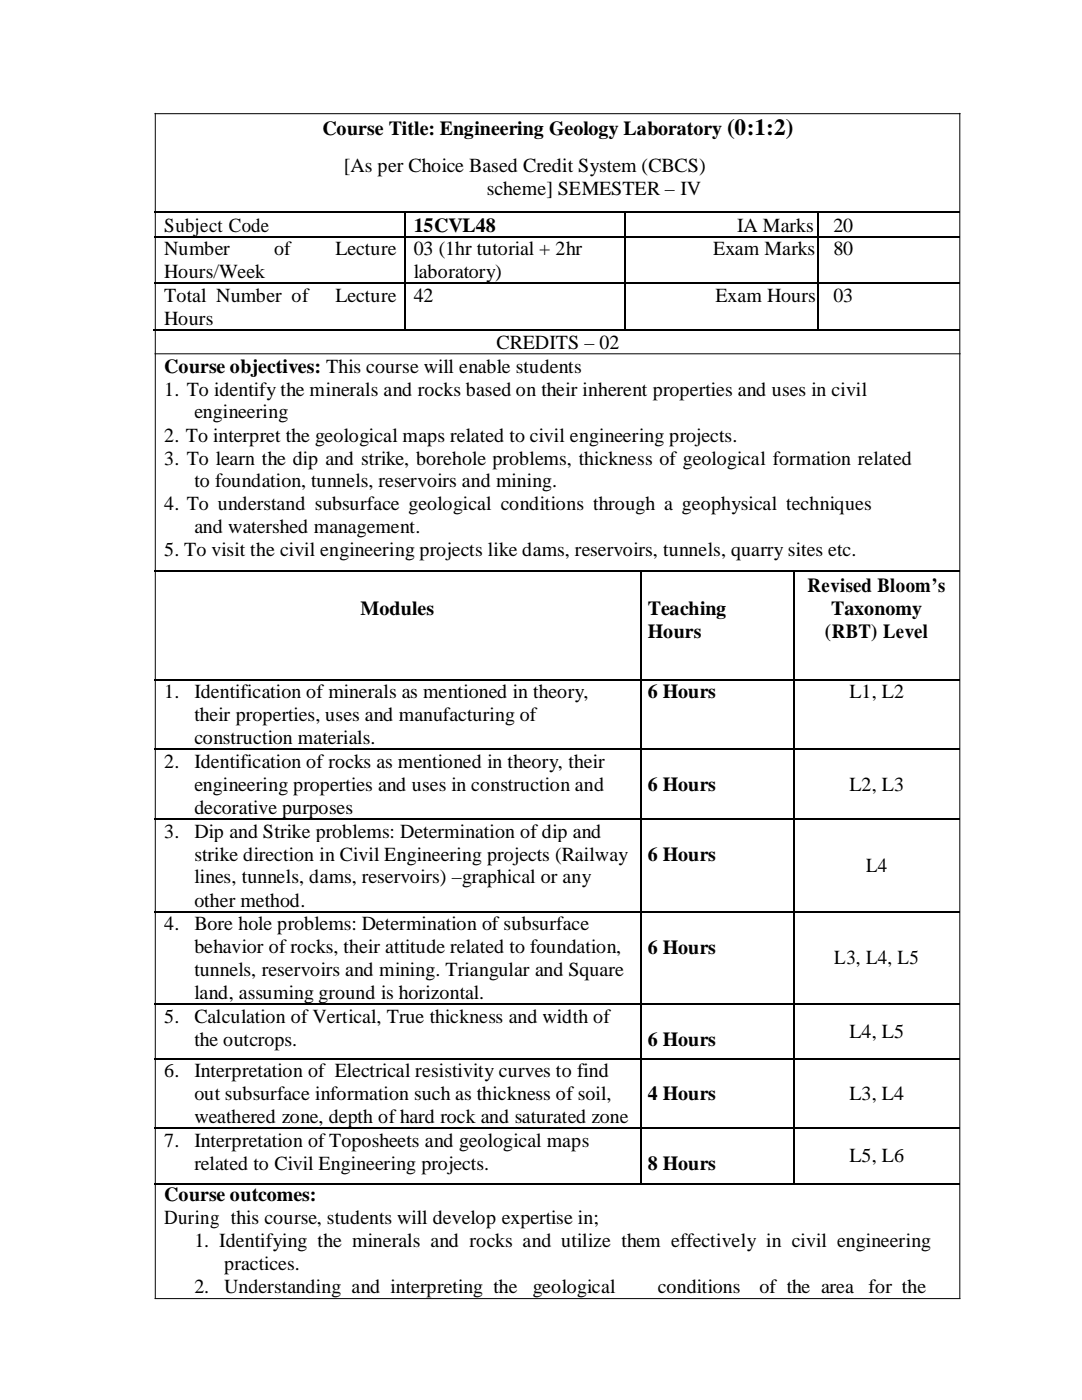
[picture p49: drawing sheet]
<svg xmlns="http://www.w3.org/2000/svg" width="216mm" height="279mm" viewBox="0 0 216 279" stroke-linecap="round" stroke-linejoin="round" font-family="sans-serif">
<defs><g id="words">
<text font-size="4.6" x="145.1" y="27">(0:1:2)</text>
<g font-size="4">
<text x="64.3" y="27">Course Title: Engineering Geology Laboratory</text>
<text x="68.6" y="34.4">[As per Choice Based Credit System (CBCS)</text>
<text x="97.1" y="38.9">scheme] SEMESTER – IV</text>
<text x="32.8" y="46.2">Subject Code</text>
<text x="82.6" y="46.3">15CVL48</text>
<text x="147.1" y="46.2">IA Marks</text>
<text x="166.3" y="46.2">20</text>
<text x="32.8" y="51">Number</text>
<text x="54.7" y="51">of</text>
<text x="67" y="51">Lecture</text>
<text x="82.6" y="51">03 (1hr tutorial + 2hr</text>
<text x="142.3" y="51">Exam Marks</text>
<text x="166.3" y="51">80</text>
<text x="32.8" y="55.5">Hours/Week</text>
<text x="82.6" y="55.5">laboratory)</text>
<text x="32.8" y="60.3">Total Number of</text>
<text x="32.8" y="64.8">Hours</text>
<text x="67" y="60.3">Lecture</text>
<text x="82.6" y="60.3">42</text>
<text x="142.7" y="60.3">Exam Hours</text>
<text x="166.3" y="60.3">03</text>
<text x="99.1" y="69.6">CREDITS – 02</text>
<text x="32.8" y="74.3">Course objectives: This course will enable students</text>
<text x="32.8" y="79">1. To identify the minerals and rocks based on their inherent properties and uses in civil</text>
<text x="38.8" y="83.5">engineering</text>
<text x="32.8" y="88.1">2. To interpret the geological maps related to civil engineering projects.</text>
<text x="32.8" y="92.7">3. To learn the dip and strike, borehole problems, thickness of geological formation related</text>
<text x="32.8" y="101.9">4. To understand subsurface geological conditions through a geophysical techniques</text>
<text x="38.8" y="97.3">to foundation, tunnels, reservoirs and mining.</text>
<text x="38.8" y="106.4">and watershed management.</text>
<text x="32.8" y="110.9">5. To visit the civil engineering projects like dams, reservoirs, tunnels, quarry sites etc.</text>
<text x="161.1" y="118.1">Revised Bloom’s</text>
<text x="72" y="122.7">Modules</text>
<text x="129.3" y="122.7">Teaching</text>
<text x="165.9" y="122.7">Taxonomy</text>
<text x="129.3" y="127.3">Hours</text>
<text x="164.6" y="127.3">(RBT) Level</text>
<text x="32.8" y="139.4">1.</text>
<text x="38.8" y="139.4">Identification of minerals as mentioned in theory,</text>
<text x="38.8" y="143.8">their properties, uses and manufacturing of</text>
<text x="129.3" y="139.4">6 Hours</text>
<text x="169.5" y="139.4">L1, L2</text>
<text x="38.8" y="148.5">construction materials.</text>
<text x="32.8" y="153.2">2.</text>
<text x="38.8" y="153.2">Identification of rocks as mentioned in theory, their</text>
<text x="38.8" y="157.8">engineering properties and uses in construction and</text>
<text x="129.3" y="157.9">6 Hours</text>
<text x="169.5" y="157.8">L2, L3</text>
<text x="32.8" y="167.2">3.</text>
<text x="38.8" y="162.5">decorative purposes</text>
<text x="38.8" y="167.2">Dip and Strike problems: Determination of dip and</text>
<text x="38.8" y="171.8">strike direction in Civil Engineering projects (Railway</text>
<text x="129.3" y="171.8">6 Hours</text>
<text x="172.8" y="174">L4</text>
<text x="38.8" y="176.3">lines, tunnels, dams, reservoirs) –graphical or any</text>
<text x="32.8" y="185.7">4.</text>
<text x="38.8" y="180.9">other method.</text>
<text x="38.8" y="185.7">Bore hole problems: Determination of subsurface</text>
<text x="38.8" y="190.2">behavior of rocks, their attitude related to foundation,</text>
<text x="129.3" y="190.3">6 Hours</text>
<text x="38.8" y="194.7">tunnels, reservoirs and mining. Triangular and Square</text>
<text x="166.5" y="192.4">L3, L4, L5</text>
<text x="38.8" y="199.4">land, assuming ground is horizontal.</text>
<text x="32.8" y="204.1">5.</text>
<text x="38.8" y="204.1">Calculation of Vertical, True thickness and width of</text>
<text x="38.8" y="208.7">the outcrops.</text>
<text x="129.3" y="208.8">6 Hours</text>
<text x="169.5" y="207.1">L4, L5</text>
<text x="32.8" y="215">6.</text>
<text x="38.8" y="215">Interpretation of Electrical resistivity curves to find</text>
<text x="38.8" y="219.5">out subsurface information such as thickness of soil,</text>
<text x="129.3" y="219.6">4 Hours</text>
<text x="169.5" y="219.5">L3, L4</text>
<text x="38.8" y="224.2">weathered zone, depth of hard rock and saturated zone</text>
<text x="32.8" y="228.9">7.</text>
<text x="38.8" y="228.9">Interpretation of Toposheets and geological maps</text>
<text x="38.8" y="233.5">related to Civil Engineering projects.</text>
<text x="129.3" y="233.6">8 Hours</text>
<text x="169.5" y="231.9">L5, L6</text>
<text x="32.8" y="239.8">Course outcomes:</text>
<text x="32.8" y="244.3">During this course, students will develop expertise in;</text>
<text x="38.8" y="248.8">1. Identifying the minerals and rocks and utilize them effectively in civil engineering</text>
<text x="44.7" y="253.5">practices.</text>
<text x="38.8" y="258.1">2.</text>
<text x="44.7" y="258.1">Understanding and interpreting the</text>
<text x="106.3" y="258.1">geological</text>
<text x="131.2" y="258.1">conditions</text>
<text x="151.6" y="258.1">of the area</text>
<text x="173.3" y="258.1">for the</text>
</g>
</g></defs>
<path d="M30.9 22.7h160.7M31 22.6v236.5M191.5 22.6v236.5M30.9 70.6h160.7M30.9 259.2h160.7" fill="none" stroke="#000" stroke-width=".2"/>
<g fill="none" stroke="#000" stroke-width=".34">
<path d="M30.8 42.2h23.6M30.8 47.3h23.6M30.8 56.6h23.6M54.7 42.2h10.6M54.7 47.3h10.6M54.7 56.6h10.6M65.6 42.2h15.1M65.6 47.3h15.1M65.6 56.6h15.1M80.9 42.4v4.8M80.9 47.5v8.9M80.9 56.7v9"/>
<path d="M81 42.2h43.5M81 47.3h43.5M81 56.6h43.5M124.6 42.4v4.8M124.6 47.5v8.9M124.6 56.7v9M124.8 42.2h38.2M124.8 47.3h38.2M124.8 56.6h38.2M163.2 42.4v4.8M163.2 47.5v8.9M163.2 56.7v9"/>
<path d="M163.3 42.2h28.3M163.3 47.3h28.3M163.3 56.6h28.3M30.6 65.9h23.8M54.4 65.9h10.9M65.4 65.9h15.3M81 65.9h43.5M124.8 65.9h38.2M163.3 65.9h28.3M30.8 114h6.3M37.4 114h7M44.7 114h83.1"/>
<path d="M128.9 114h21M150.2 114h8.1M158.6 114h33M30.8 135.7h6.3M37.4 135.7h90.4M128.9 135.7h21M150.2 135.7h8.1M158.6 135.7h33M30.8 149.5h6.3M37.4 149.5h90.4M128.9 149.5h21M150.2 149.5h8.1"/>
<path d="M158.6 149.5h33M30.8 163.5h6.3M37.4 163.5h90.4M128.9 163.5h21M150.2 163.5h8.1M158.6 163.5h33M30.8 181.9h6.3M37.4 181.9h90.4M128.9 181.9h21M150.2 181.9h8.1M158.6 181.9h33M30.8 200.4h6.3"/>
<path d="M30.8 211.4h6.3M37.4 200.4h90.4M37.4 211.4h90.4M128.9 200.4h21M128.9 211.4h21M150.2 200.4h8.1M150.2 211.4h8.1M158.6 200.4h33M158.6 211.4h33M30.8 225.2h6.3M30.8 236.2h97M37.4 225.2h90.4"/>
<path d="M128.9 225.2h21M128.9 236.2h21M150.2 225.2h8.1M150.2 236.2h8.1M158.6 225.2h33M158.9 236.2h32.7"/>
</g>
<g fill="#000">
<path d="M54.4 42.1h.3v.3h-.3zM54.4 47.2h.3v.3h-.3zM54.4 56.4h.3v.3h-.3zM65.3 42.1h.3v.3h-.3zM65.3 47.2h.3v.3h-.3zM65.3 56.4h.3v.3h-.3zM80.7 42.1h.3v.3h-.3zM80.7 47.2h.3v.3h-.3zM80.7 56.4h.3v.3h-.3zM124.5 42.1h.3v.3h-.3zM124.5 47.2h.3v.3h-.3zM124.5 56.4h.3v.3h-.3z"/>
<path d="M163 42.1h.3v.3h-.3zM163 47.2h.3v.3h-.3zM163 56.4h.3v.3h-.3zM54.1 65.7h.3v.3h-.3zM65 65.7h.4v.3h-.4zM80.7 65.7h.3v.3h-.3zM124.5 65.7h.3v.3h-.3zM163 65.7h.3v.3h-.3zM37.1 113.9h.3v.3h-.3zM44.4 113.9h.3v.3h-.3zM127.8 113.9h.3v.3h-.3zM128.1 113.9h.5v.3h-.5z"/>
<path d="M128.6 113.9h.3v.3h-.3zM149.9 113.9h.3v.3h-.3zM158.3 113.9h.3v.3h-.3zM37.1 135.6h.3v.3h-.3zM127.8 135.6h.3v.3h-.3zM128.1 135.6h.5v.3h-.5zM128.6 135.6h.3v.3h-.3zM149.9 135.6h.3v.3h-.3zM158.3 135.6h.3v.3h-.3zM37.1 149.4h.3v.3h-.3zM127.8 149.4h.3v.3h-.3zM128.1 149.4h.5v.3h-.5z"/>
<path d="M128.6 149.4h.3v.3h-.3zM149.9 149.4h.3v.3h-.3zM158.3 149.4h.3v.3h-.3zM37.1 163.3h.3v.4h-.3zM127.8 163.3h.3v.4h-.3zM128.1 163.3h.5v.4h-.5zM128.6 163.3h.3v.4h-.3zM149.9 163.3h.3v.4h-.3zM158.3 163.3h.3v.4h-.3zM37.1 181.8h.3v.3h-.3zM127.8 181.8h.3v.3h-.3zM128.1 181.8h.5v.3h-.5z"/>
<path d="M128.6 181.8h.3v.3h-.3zM149.9 181.8h.3v.3h-.3zM158.3 181.8h.3v.3h-.3zM37.1 200.2h.3v.4h-.3zM37.1 211.2h.3v.4h-.3zM127.8 200.2h.3v.4h-.3zM127.8 208h.3v1.6h-.3zM127.8 209.6h.3v1.6h-.3zM127.8 211.2h.3v.4h-.3zM128.1 200.2h.5v.4h-.5zM128.1 211.2h.5v.4h-.5zM128.6 200.2h.3v.4h-.3z"/>
<path d="M128.6 211.2h.3v.4h-.3zM149.9 200.2h.3v.4h-.3zM149.9 211.2h.3v.4h-.3zM158.3 200.2h.3v.4h-.3zM158.3 208h.3v1.6h-.3zM158.3 209.6h.3v1.6h-.3zM158.3 211.2h.3v.4h-.3zM37.1 225h.3v.4h-.3zM127.8 225h.3v.4h-.3zM127.8 232.7h.3v1.7h-.3zM127.8 234.4h.3v1.7h-.3zM127.8 236.1h.3v.3h-.3z"/>
<path d="M128.1 225h.5v.4h-.5zM128.1 236.1h.5v.3h-.5zM128.6 225h.3v.4h-.3zM128.6 236.1h.3v.3h-.3zM149.9 225h.3v.4h-.3zM149.9 236.1h.3v.3h-.3zM158.3 225h.3v.4h-.3zM158.3 232.7h.3v1.7h-.3zM158.3 234.4h.3v1.7h-.3zM158.3 236.1h.3v.3h-.3zM158.6 236.1h.3v.3h-.3z"/>
</g>
<g fill="none" stroke="#000" stroke-width=".25">
<path d="M128 114.2v21.4M158.5 114.2v21.4M128 135.9v13.5M158.5 135.9v13.5M128 149.7v13.6M158.5 149.7v13.6M128 163.7v18.1M158.5 163.7v18.1M128 182.1v18.1M158.5 182.1v18.1M128 200.6v7.4M128 211.6v13.4"/>
<path d="M158.5 200.6v7.4M158.5 211.6v13.4M128 225.4v7.3M158.5 225.4v7.3"/>
</g>
<use href="#words"/>
</svg>
